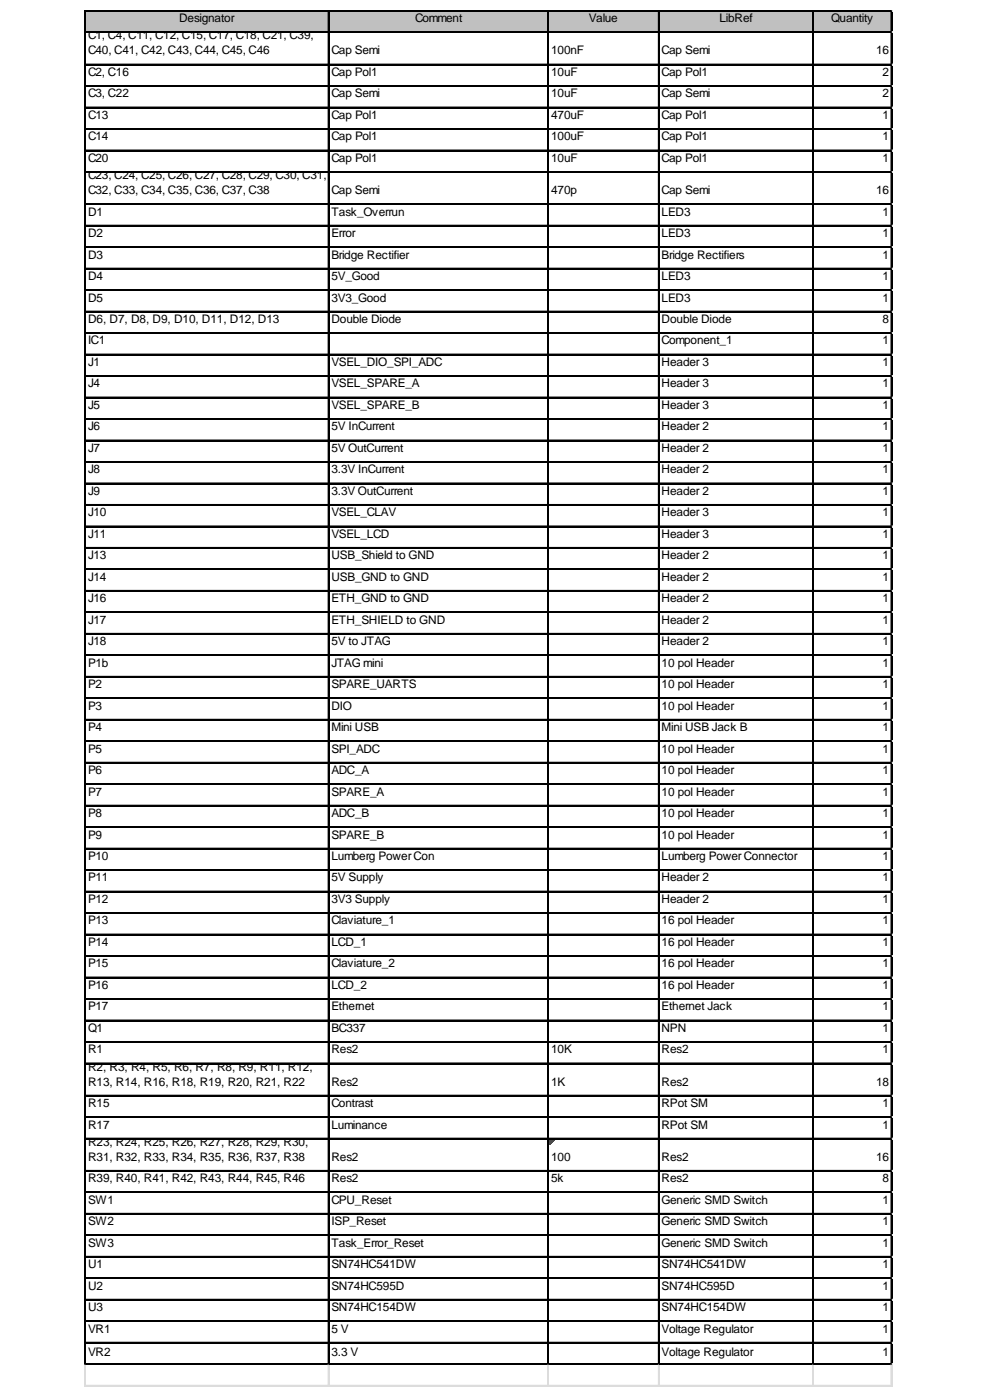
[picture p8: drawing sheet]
<svg xmlns="http://www.w3.org/2000/svg" width="201mm" height="287mm" viewBox="0 0 201 287" stroke-linecap="round" stroke-linejoin="round" font-family="sans-serif">
<defs><g id="words">
<g font-size="2.4">
<text x="36.7" y="4.6">Designator</text>
<text x="85.1" y="4.6">Comment</text>
<text x="120.7" y="4.6">Value</text>
<text x="147.5" y="4.6">LibRef</text>
<text x="170.3" y="4.6">Quantity</text>
<text x="18" y="8.1">C1, C4, C11, C12, C15, C17, C18, C21, C39,</text>
<text x="18" y="11.2">C40, C41, C42, C43, C44, C45, C46</text>
<text x="67.9" y="11.2">Cap Semi</text>
<text x="113" y="11.2">100nF</text>
<text x="135.6" y="11.2">Cap Semi</text>
<text x="179.6" y="11.2">16</text>
<text x="18" y="15.6">C2, C16</text>
<text x="67.9" y="15.6">Cap Pol1</text>
<text x="113" y="15.6">10uF</text>
<text x="135.6" y="15.6">Cap Pol1</text>
<text x="180.9" y="15.6">2</text>
<text x="18" y="20">C3, C22</text>
<text x="67.9" y="20">Cap Semi</text>
<text x="113" y="20">10uF</text>
<text x="135.6" y="20">Cap Semi</text>
<text x="180.9" y="20">2</text>
<text x="18" y="24.4">C13</text>
<text x="18" y="28.8">C14</text>
<text x="67.9" y="24.4">Cap Pol1</text>
<text x="67.9" y="28.8">Cap Pol1</text>
<text x="113" y="24.4">470uF</text>
<text x="113" y="28.8">100uF</text>
<text x="135.6" y="24.4">Cap Pol1</text>
<text x="135.6" y="28.8">Cap Pol1</text>
<text x="180.9" y="24.4">1</text>
<text x="180.9" y="28.8">1</text>
<text x="18" y="33.2">C20</text>
<text x="67.9" y="33.2">Cap Pol1</text>
<text x="113" y="33.2">10uF</text>
<text x="135.6" y="33.2">Cap Pol1</text>
<text x="180.9" y="33.2">1</text>
<text x="18" y="36.7">C23, C24, C25, C26, C27, C28, C29, C30, C31,</text>
<text x="18" y="39.8">C32, C33, C34, C35, C36, C37, C38</text>
<text x="67.9" y="39.8">Cap Semi</text>
<text x="113" y="39.8">470p</text>
<text x="135.6" y="39.8">Cap Semi</text>
<text x="179.6" y="39.8">16</text>
<text x="18" y="44.2">D1</text>
<text x="67.9" y="44.2">Task_Overrun</text>
<text x="135.6" y="44.2">LED3</text>
<text x="180.9" y="44.2">1</text>
<text x="18" y="48.6">D2</text>
<text x="18" y="53">D3</text>
<text x="67.9" y="48.6">Error</text>
<text x="67.9" y="53">Bridge Rectifier</text>
<text x="135.6" y="48.6">LED3</text>
<text x="135.6" y="53">Bridge Rectifiers</text>
<text x="180.9" y="48.6">1</text>
<text x="180.9" y="53">1</text>
<text x="18" y="57.4">D4</text>
<text x="67.9" y="57.4">5V_Good</text>
<text x="135.6" y="57.4">LED3</text>
<text x="180.9" y="57.4">1</text>
<text x="18" y="61.8">D5</text>
<text x="67.9" y="61.8">3V3_Good</text>
<text x="135.6" y="61.8">LED3</text>
<text x="180.9" y="61.8">1</text>
<text x="18" y="66.3">D6, D7, D8, D9, D10, D11, D12, D13</text>
<text x="18" y="70.7">IC1</text>
<text x="67.9" y="66.3">Double Diode</text>
<text x="135.6" y="66.3">Double Diode</text>
<text x="135.6" y="70.7">Component_1</text>
<text x="180.9" y="66.3">8</text>
<text x="180.9" y="70.7">1</text>
<text x="18" y="75.1">J1</text>
<text x="67.9" y="75.1">VSEL_DIO_SPI_ADC</text>
<text x="135.6" y="75.1">Header 3</text>
<text x="180.9" y="75.1">1</text>
<text x="18" y="79.5">J4</text>
<text x="18" y="83.9">J5</text>
<text x="67.9" y="79.5">VSEL_SPARE_A</text>
<text x="67.9" y="83.9">VSEL_SPARE_B</text>
<text x="135.6" y="79.5">Header 3</text>
<text x="135.6" y="83.9">Header 3</text>
<text x="180.9" y="79.5">1</text>
<text x="180.9" y="83.9">1</text>
<text x="18" y="88.3">J6</text>
<text x="67.9" y="88.3">5V InCurrent</text>
<text x="135.6" y="88.3">Header 2</text>
<text x="180.9" y="88.3">1</text>
<text x="18" y="92.7">J7</text>
<text x="67.9" y="92.7">5V OutCurrent</text>
<text x="135.6" y="92.7">Header 2</text>
<text x="180.9" y="92.7">1</text>
<text x="18" y="97.1">J8</text>
<text x="18" y="101.5">J9</text>
<text x="67.9" y="97.1">3.3V InCurrent</text>
<text x="67.9" y="101.5">3.3V OutCurrent</text>
<text x="135.6" y="97.1">Header 2</text>
<text x="135.6" y="101.5">Header 2</text>
<text x="180.9" y="97.1">1</text>
<text x="180.9" y="101.5">1</text>
<text x="18" y="105.9">J10</text>
<text x="67.9" y="105.9">VSEL_CLAV</text>
<text x="135.6" y="105.9">Header 3</text>
<text x="180.9" y="105.9">1</text>
<text x="18" y="110.3">J11</text>
<text x="67.9" y="110.3">VSEL_LCD</text>
<text x="135.6" y="110.3">Header 3</text>
<text x="180.9" y="110.3">1</text>
<text x="18" y="114.7">J13</text>
<text x="18" y="119.1">J14</text>
<text x="67.9" y="114.7">USB_Shield to GND</text>
<text x="67.9" y="119.1">USB_GND to GND</text>
<text x="135.6" y="114.7">Header 2</text>
<text x="135.6" y="119.1">Header 2</text>
<text x="180.9" y="114.7">1</text>
<text x="180.9" y="119.1">1</text>
<text x="18" y="123.5">J16</text>
<text x="67.9" y="123.5">ETH_GND to GND</text>
<text x="135.6" y="123.5">Header 2</text>
<text x="180.9" y="123.5">1</text>
<text x="18" y="127.9">J17</text>
<text x="67.9" y="127.9">ETH_SHIELD to GND</text>
<text x="135.6" y="127.9">Header 2</text>
<text x="180.9" y="127.9">1</text>
<text x="18" y="132.3">J18</text>
<text x="18" y="136.7">P1b</text>
<text x="67.9" y="132.3">5V to JTAG</text>
<text x="67.9" y="136.7">JTAG mini</text>
<text x="135.6" y="132.3">Header 2</text>
<text x="135.6" y="136.7">10 pol Header</text>
<text x="180.9" y="132.3">1</text>
<text x="180.9" y="136.7">1</text>
<text x="18" y="141.2">P2</text>
<text x="67.9" y="141.2">SPARE_UARTS</text>
<text x="135.6" y="141.2">10 pol Header</text>
<text x="180.9" y="141.2">1</text>
<text x="18" y="145.6">P3</text>
<text x="18" y="150">P4</text>
<text x="67.9" y="145.6">DIO</text>
<text x="67.9" y="150">Mini USB</text>
<text x="135.6" y="145.6">10 pol Header</text>
<text x="135.6" y="150">Mini USB Jack B</text>
<text x="180.9" y="145.6">1</text>
<text x="180.9" y="150">1</text>
<text x="18" y="154.4">P5</text>
<text x="67.9" y="154.4">SPI_ADC</text>
<text x="135.6" y="154.4">10 pol Header</text>
<text x="180.9" y="154.4">1</text>
<text x="18" y="158.8">P6</text>
<text x="67.9" y="158.8">ADC_A</text>
<text x="135.6" y="158.8">10 pol Header</text>
<text x="180.9" y="158.8">1</text>
<text x="18" y="163.2">P7</text>
<text x="18" y="167.6">P8</text>
<text x="67.9" y="163.2">SPARE_A</text>
<text x="67.9" y="167.6">ADC_B</text>
<text x="135.6" y="163.2">10 pol Header</text>
<text x="135.6" y="167.6">10 pol Header</text>
<text x="180.9" y="163.2">1</text>
<text x="180.9" y="167.6">1</text>
<text x="18" y="172">P9</text>
<text x="67.9" y="172">SPARE_B</text>
<text x="135.6" y="172">10 pol Header</text>
<text x="180.9" y="172">1</text>
<text x="18" y="176.4">P10</text>
<text x="67.9" y="176.4">Lumberg Power Con</text>
<text x="135.6" y="176.4">Lumberg Power Connector</text>
<text x="180.9" y="176.4">1</text>
<text x="18" y="180.8">P11</text>
<text x="18" y="185.2">P12</text>
<text x="67.9" y="180.8">5V Supply</text>
<text x="67.9" y="185.2">3V3 Supply</text>
<text x="135.6" y="180.8">Header 2</text>
<text x="135.6" y="185.2">Header 2</text>
<text x="180.9" y="180.8">1</text>
<text x="180.9" y="185.2">1</text>
<text x="18" y="189.6">P13</text>
<text x="67.9" y="189.6">Claviature_1</text>
<text x="135.6" y="189.6">16 pol Header</text>
<text x="180.9" y="189.6">1</text>
<text x="18" y="194">P14</text>
<text x="67.9" y="194">LCD_1</text>
<text x="135.6" y="194">16 pol Header</text>
<text x="180.9" y="194">1</text>
<text x="18" y="198.4">P15</text>
<text x="18" y="202.8">P16</text>
<text x="67.9" y="198.4">Claviature_2</text>
<text x="67.9" y="202.8">LCD_2</text>
<text x="135.6" y="198.4">16 pol Header</text>
<text x="135.6" y="202.8">16 pol Header</text>
<text x="180.9" y="198.4">1</text>
<text x="180.9" y="202.8">1</text>
<text x="18" y="207.2">P17</text>
<text x="67.9" y="207.2">Ethernet</text>
<text x="135.6" y="207.2">Ethernet Jack</text>
<text x="180.9" y="207.2">1</text>
<text x="18" y="211.7">Q1</text>
<text x="67.9" y="211.7">BC337</text>
<text x="135.6" y="211.7">NPN</text>
<text x="180.9" y="211.7">1</text>
<text x="18" y="216.1">R1</text>
<text x="18" y="219.6">R2, R3, R4, R5, R6, R7, R8, R9, R11, R12,</text>
<text x="67.9" y="216.1">Res2</text>
<text x="113" y="216.1">10K</text>
<text x="135.6" y="216.1">Res2</text>
<text x="180.9" y="216.1">1</text>
<text x="18" y="222.7">R13, R14, R16, R18, R19, R20, R21, R22</text>
<text x="18" y="227.1">R15</text>
<text x="67.9" y="222.7">Res2</text>
<text x="67.9" y="227.1">Contrast</text>
<text x="113" y="222.7">1K</text>
<text x="135.6" y="222.7">Res2</text>
<text x="135.6" y="227.1">RPot SM</text>
<text x="179.6" y="222.7">18</text>
<text x="180.9" y="227.1">1</text>
<text x="18" y="231.5">R17</text>
<text x="67.9" y="231.5">Luminance</text>
<text x="135.6" y="231.5">RPot SM</text>
<text x="180.9" y="231.5">1</text>
<text x="18" y="235">R23, R24, R25, R26, R27, R28, R29, R30,</text>
<text x="18" y="238.1">R31, R32, R33, R34, R35, R36, R37, R38</text>
<text x="67.9" y="238.1">Res2</text>
<text x="113" y="238.1">100</text>
<text x="135.6" y="238.1">Res2</text>
<text x="179.6" y="238.1">16</text>
<text x="18" y="242.5">R39, R40, R41, R42, R43, R44, R45, R46</text>
<text x="67.9" y="242.5">Res2</text>
<text x="113" y="242.5">5k</text>
<text x="135.6" y="242.5">Res2</text>
<text x="180.9" y="242.5">8</text>
<text x="18" y="246.9">SW1</text>
<text x="18" y="251.3">SW2</text>
<text x="67.9" y="246.9">CPU_Reset</text>
<text x="67.9" y="251.3">ISP_Reset</text>
<text x="135.6" y="246.9">Generic SMD Switch</text>
<text x="135.6" y="251.3">Generic SMD Switch</text>
<text x="180.9" y="246.9">1</text>
<text x="180.9" y="251.3">1</text>
<text x="18" y="255.7">SW3</text>
<text x="67.9" y="255.7">Task_Error_Reset</text>
<text x="135.6" y="255.7">Generic SMD Switch</text>
<text x="180.9" y="255.7">1</text>
<text x="18" y="260.1">U1</text>
<text x="67.9" y="260.1">SN74HC541DW</text>
<text x="135.6" y="260.1">SN74HC541DW</text>
<text x="180.9" y="260.1">1</text>
<text x="18" y="264.5">U2</text>
<text x="18" y="268.9">U3</text>
<text x="67.9" y="264.5">SN74HC595D</text>
<text x="67.9" y="268.9">SN74HC154DW</text>
<text x="135.6" y="264.5">SN74HC595D</text>
<text x="135.6" y="268.9">SN74HC154DW</text>
<text x="180.9" y="264.5">1</text>
<text x="180.9" y="268.9">1</text>
<text x="18" y="273.3">VR1</text>
<text x="67.9" y="273.3">5 V</text>
<text x="135.6" y="273.3">Voltage Regulator</text>
<text x="180.9" y="273.3">1</text>
<text x="18" y="278.2">VR2</text>
<text x="67.9" y="278.2">3.3 V</text>
<text x="135.6" y="278.2">Voltage Regulator</text>
<text x="180.9" y="278.2">1</text>
</g>
</g></defs>
<path d="M17.5 2.3h165.4v4.5h-165.4z" fill="#c0c0c0"/>
<path d="M112.5 233.7h1.1" fill="none" stroke="#008000" stroke-width=".22"/>
<path d="M112.5 233.7h1.1v.2h-1.1z" fill="#008000"/>
<path d="M112.5 233.9h.9" fill="none" stroke="#008000" stroke-width=".22"/>
<path d="M112.5 233.9h.9v.2h-.9z" fill="#008000"/>
<path d="M112.5 234.1h.7" fill="none" stroke="#008000" stroke-width=".22"/>
<path d="M112.5 234.1h.7v.2h-.7z" fill="#008000"/>
<path d="M112.5 234.3h.5" fill="none" stroke="#008000" stroke-width=".22"/>
<path d="M112.5 234.3h.5v.3h-.5z" fill="#008000"/>
<path d="M112.5 234.6h.3" fill="none" stroke="#008000" stroke-width=".22"/>
<path d="M112.5 234.6h.3v.2h-.3z" fill="#008000"/>
<g fill="none" stroke="#000" stroke-width=".22">
<path d="M17.4 2.1v277.8M17.5 2.1v277.8M17.6 2.1h165.3M17.6 2.2h165.3M17.6 6.5h165.3M17.6 6.7h165.3M17.6 13.2h165.3M17.6 13.3h165.3M17.6 17.6h165.3M17.6 17.7h165.3M67.3 2.4v277.5M67.4 2.4v277.5"/>
<path d="M112.3 2.4v277.5M112.4 2.4v277.5M135 2.4v277.5M135.1 2.4v277.5M166.6 2.4v277.5M166.7 2.4v277.5M182.6 2.4v277.5M182.8 2.4v277.5M17.6 22h165.3M17.6 22.1h165.3M17.6 26.4h165.3M17.6 26.5h165.3"/>
<path d="M17.6 30.8h165.3M17.6 30.9h165.3M17.6 35.2h165.3M17.6 35.3h165.3M17.6 41.8h165.3M17.6 41.9h165.3M17.6 46.2h165.3M17.6 46.3h165.3M17.6 50.6h165.3M17.6 50.7h165.3M17.6 55h165.3M17.6 55.1h165.3"/>
<path d="M17.6 59.4h165.3M17.6 59.5h165.3M17.6 63.8h165.3M17.6 63.9h165.3M17.6 68.2h165.3M17.6 68.3h165.3M17.6 72.6h165.3M17.6 72.7h165.3M17.6 77h165.3M17.6 77.2h165.3M17.6 81.4h165.3M17.6 81.6h165.3"/>
<path d="M17.6 85.9h165.3M17.6 86h165.3M17.6 90.3h165.3M17.6 90.4h165.3M17.6 94.7h165.3M17.6 94.8h165.3M17.6 99.1h165.3M17.6 99.2h165.3M17.6 103.5h165.3M17.6 103.6h165.3M17.6 107.9h165.3M17.6 108h165.3"/>
<path d="M17.6 112.3h165.3M17.6 112.4h165.3M17.6 116.7h165.3M17.6 116.8h165.3M17.6 121.1h165.3M17.6 121.2h165.3M17.6 125.5h165.3M17.6 125.6h165.3M17.6 129.9h165.3M17.6 130h165.3M17.6 134.3h165.3M17.6 134.4h165.3"/>
<path d="M17.6 138.7h165.3M17.6 138.8h165.3M17.6 143.1h165.3M17.6 143.2h165.3M17.6 147.5h165.3M17.6 147.7h165.3M17.6 151.9h165.3M17.6 152.1h165.3M17.6 156.4h165.3M17.6 156.5h165.3M17.6 160.8h165.3M17.6 160.9h165.3"/>
<path d="M17.6 165.2h165.3M17.6 165.3h165.3M17.6 169.6h165.3M17.6 169.7h165.3M17.6 174h165.3M17.6 174.1h165.3M17.6 178.4h165.3M17.6 178.5h165.3M17.6 182.8h165.3M17.6 182.9h165.3M17.6 187.2h165.3M17.6 187.3h165.3"/>
<path d="M17.6 191.6h165.3M17.6 191.7h165.3M17.6 196h165.3M17.6 196.1h165.3M17.6 200.4h165.3M17.6 200.5h165.3M17.6 204.8h165.3M17.6 204.9h165.3M17.6 209.2h165.3M17.6 209.3h165.3M17.6 213.6h165.3M17.6 213.7h165.3"/>
<path d="M17.6 218h165.3M17.6 218.1h165.3M17.6 224.6h165.3M17.6 224.8h165.3M17.6 229.1h165.3M17.6 229.2h165.3M17.6 233.5h165.3M17.6 233.6h165.3M17.6 240.1h165.3M17.6 240.2h165.3M17.6 244.5h165.3M17.6 244.6h165.3"/>
<path d="M17.6 248.9h165.3M17.6 249h165.3M17.6 253.3h165.3M17.6 253.4h165.3M17.6 257.7h165.3M17.6 257.8h165.3M17.6 262.1h165.3M17.6 262.2h165.3M17.6 266.5h165.3M17.6 266.6h165.3M17.6 270.9h165.3M17.6 271h165.3"/>
<path d="M17.6 275.3h165.3M17.6 275.4h165.3M17.6 279.7h165.3M17.6 279.8h165.3"/>
</g>
<g fill="none" stroke="#dadcdd" stroke-width=".22">
<path d="M182.9 2.1h.1M17.4 279.9v4.5M17.5 279.9v4.5M67.3 279.9v4.5M67.4 279.9v4.5M112.3 279.9v4.5M112.4 279.9v4.5M135 279.9v4.5M135.1 279.9v4.5M166.6 279.9v4.5M166.7 279.9v4.5M182.6 279.9v4.5"/>
<path d="M182.8 279.9v4.5"/>
</g>
<path d="M182.9 2.1v.3z" fill="#dadcdd"/>
<path d="M182.9 6.5h.1" fill="none" stroke="#dadcdd" stroke-width=".22"/>
<path d="M182.9 6.5v.3z" fill="#dadcdd"/>
<path d="M182.9 13.2h.1" fill="none" stroke="#dadcdd" stroke-width=".22"/>
<path d="M182.9 13.2v.2z" fill="#dadcdd"/>
<path d="M182.9 17.6h.1" fill="none" stroke="#dadcdd" stroke-width=".22"/>
<path d="M182.9 17.6v.2z" fill="#dadcdd"/>
<path d="M182.9 22h.1" fill="none" stroke="#dadcdd" stroke-width=".22"/>
<path d="M182.9 22v.2z" fill="#dadcdd"/>
<path d="M182.9 26.4h.1" fill="none" stroke="#dadcdd" stroke-width=".22"/>
<path d="M182.9 26.4v.2z" fill="#dadcdd"/>
<path d="M182.9 30.8h.1" fill="none" stroke="#dadcdd" stroke-width=".22"/>
<path d="M182.9 30.8v.2z" fill="#dadcdd"/>
<path d="M182.9 35.2h.1" fill="none" stroke="#dadcdd" stroke-width=".22"/>
<path d="M182.9 35.2v.2z" fill="#dadcdd"/>
<path d="M182.9 41.8h.1" fill="none" stroke="#dadcdd" stroke-width=".22"/>
<path d="M182.9 41.8v.2z" fill="#dadcdd"/>
<path d="M182.9 46.2h.1" fill="none" stroke="#dadcdd" stroke-width=".22"/>
<path d="M182.9 46.2v.2z" fill="#dadcdd"/>
<path d="M182.9 50.6h.1" fill="none" stroke="#dadcdd" stroke-width=".22"/>
<path d="M182.9 50.6v.2z" fill="#dadcdd"/>
<path d="M182.9 55h.1" fill="none" stroke="#dadcdd" stroke-width=".22"/>
<path d="M182.9 55v.2z" fill="#dadcdd"/>
<path d="M182.9 59.4h.1" fill="none" stroke="#dadcdd" stroke-width=".22"/>
<path d="M182.9 59.4v.2z" fill="#dadcdd"/>
<path d="M182.9 63.8h.1" fill="none" stroke="#dadcdd" stroke-width=".22"/>
<path d="M182.9 63.8v.2z" fill="#dadcdd"/>
<path d="M182.9 68.2h.1" fill="none" stroke="#dadcdd" stroke-width=".22"/>
<path d="M182.9 68.2v.3z" fill="#dadcdd"/>
<path d="M182.9 72.6h.1" fill="none" stroke="#dadcdd" stroke-width=".22"/>
<path d="M182.9 72.6v.3z" fill="#dadcdd"/>
<path d="M182.9 77h.1" fill="none" stroke="#dadcdd" stroke-width=".22"/>
<path d="M182.9 77v.3z" fill="#dadcdd"/>
<path d="M182.9 81.4h.1" fill="none" stroke="#dadcdd" stroke-width=".22"/>
<path d="M182.9 81.4v.3z" fill="#dadcdd"/>
<path d="M182.9 85.9h.1" fill="none" stroke="#dadcdd" stroke-width=".22"/>
<path d="M182.9 85.9v.2z" fill="#dadcdd"/>
<path d="M182.9 90.3h.1" fill="none" stroke="#dadcdd" stroke-width=".22"/>
<path d="M182.9 90.3v.2z" fill="#dadcdd"/>
<path d="M182.9 94.7h.1" fill="none" stroke="#dadcdd" stroke-width=".22"/>
<path d="M182.9 94.7v.2z" fill="#dadcdd"/>
<path d="M182.9 99.1h.1" fill="none" stroke="#dadcdd" stroke-width=".22"/>
<path d="M182.9 99.1v.2z" fill="#dadcdd"/>
<path d="M182.9 103.5h.1" fill="none" stroke="#dadcdd" stroke-width=".22"/>
<path d="M182.9 103.5v.2z" fill="#dadcdd"/>
<path d="M182.9 107.9h.1" fill="none" stroke="#dadcdd" stroke-width=".22"/>
<path d="M182.9 107.9v.2z" fill="#dadcdd"/>
<path d="M182.9 112.3h.1" fill="none" stroke="#dadcdd" stroke-width=".22"/>
<path d="M182.9 112.3v.2z" fill="#dadcdd"/>
<path d="M182.9 116.7h.1" fill="none" stroke="#dadcdd" stroke-width=".22"/>
<path d="M182.9 116.7v.2z" fill="#dadcdd"/>
<path d="M182.9 121.1h.1" fill="none" stroke="#dadcdd" stroke-width=".22"/>
<path d="M182.9 121.1v.2z" fill="#dadcdd"/>
<path d="M182.9 125.5h.1" fill="none" stroke="#dadcdd" stroke-width=".22"/>
<path d="M182.9 125.5v.2z" fill="#dadcdd"/>
<path d="M182.9 129.9h.1" fill="none" stroke="#dadcdd" stroke-width=".22"/>
<path d="M182.9 129.9v.2z" fill="#dadcdd"/>
<path d="M182.9 134.3h.1" fill="none" stroke="#dadcdd" stroke-width=".22"/>
<path d="M182.9 134.3v.2z" fill="#dadcdd"/>
<path d="M182.9 138.7h.1" fill="none" stroke="#dadcdd" stroke-width=".22"/>
<path d="M182.9 138.7v.2z" fill="#dadcdd"/>
<path d="M182.9 143.1h.1" fill="none" stroke="#dadcdd" stroke-width=".22"/>
<path d="M182.9 143.1v.3z" fill="#dadcdd"/>
<path d="M182.9 147.5h.1" fill="none" stroke="#dadcdd" stroke-width=".22"/>
<path d="M182.9 147.5v.3z" fill="#dadcdd"/>
<path d="M182.9 151.9h.1" fill="none" stroke="#dadcdd" stroke-width=".22"/>
<path d="M182.9 151.9v.3z" fill="#dadcdd"/>
<path d="M182.9 156.4h.1" fill="none" stroke="#dadcdd" stroke-width=".22"/>
<path d="M182.9 156.4v.2z" fill="#dadcdd"/>
<path d="M182.9 160.8h.1" fill="none" stroke="#dadcdd" stroke-width=".22"/>
<path d="M182.9 160.8v.2z" fill="#dadcdd"/>
<path d="M182.9 165.2h.1" fill="none" stroke="#dadcdd" stroke-width=".22"/>
<path d="M182.9 165.2v.2z" fill="#dadcdd"/>
<path d="M182.9 169.6h.1" fill="none" stroke="#dadcdd" stroke-width=".22"/>
<path d="M182.9 169.6v.2z" fill="#dadcdd"/>
<path d="M182.9 174h.1" fill="none" stroke="#dadcdd" stroke-width=".22"/>
<path d="M182.9 174v.2z" fill="#dadcdd"/>
<path d="M182.9 178.4h.1" fill="none" stroke="#dadcdd" stroke-width=".22"/>
<path d="M182.9 178.4v.2z" fill="#dadcdd"/>
<path d="M182.9 182.8h.1" fill="none" stroke="#dadcdd" stroke-width=".22"/>
<path d="M182.9 182.8v.2z" fill="#dadcdd"/>
<path d="M182.9 187.2h.1" fill="none" stroke="#dadcdd" stroke-width=".22"/>
<path d="M182.9 187.2v.2z" fill="#dadcdd"/>
<path d="M182.9 191.6h.1" fill="none" stroke="#dadcdd" stroke-width=".22"/>
<path d="M182.9 191.6v.2z" fill="#dadcdd"/>
<path d="M182.9 196h.1" fill="none" stroke="#dadcdd" stroke-width=".22"/>
<path d="M182.9 196v.2z" fill="#dadcdd"/>
<path d="M182.9 200.4h.1" fill="none" stroke="#dadcdd" stroke-width=".22"/>
<path d="M182.9 200.4v.2z" fill="#dadcdd"/>
<path d="M182.9 204.8h.1" fill="none" stroke="#dadcdd" stroke-width=".22"/>
<path d="M182.9 204.8v.2z" fill="#dadcdd"/>
<path d="M182.9 209.2h.1" fill="none" stroke="#dadcdd" stroke-width=".22"/>
<path d="M182.9 209.2v.2z" fill="#dadcdd"/>
<path d="M182.9 213.6h.1" fill="none" stroke="#dadcdd" stroke-width=".22"/>
<path d="M182.9 213.6v.3z" fill="#dadcdd"/>
<path d="M182.9 218h.1" fill="none" stroke="#dadcdd" stroke-width=".22"/>
<path d="M182.9 218v.3z" fill="#dadcdd"/>
<path d="M182.9 224.6h.1" fill="none" stroke="#dadcdd" stroke-width=".22"/>
<path d="M182.9 224.6v.3z" fill="#dadcdd"/>
<path d="M182.9 229.1h.1" fill="none" stroke="#dadcdd" stroke-width=".22"/>
<path d="M182.9 229.1v.2z" fill="#dadcdd"/>
<path d="M182.9 233.5h.1" fill="none" stroke="#dadcdd" stroke-width=".22"/>
<path d="M182.9 233.5v.2z" fill="#dadcdd"/>
<path d="M182.9 240.1h.1" fill="none" stroke="#dadcdd" stroke-width=".22"/>
<path d="M182.9 240.1v.2z" fill="#dadcdd"/>
<path d="M182.9 244.5h.1" fill="none" stroke="#dadcdd" stroke-width=".22"/>
<path d="M182.9 244.5v.2z" fill="#dadcdd"/>
<path d="M182.9 248.9h.1" fill="none" stroke="#dadcdd" stroke-width=".22"/>
<path d="M182.9 248.9v.2z" fill="#dadcdd"/>
<path d="M182.9 253.3h.1" fill="none" stroke="#dadcdd" stroke-width=".22"/>
<path d="M182.9 253.3v.2z" fill="#dadcdd"/>
<path d="M182.9 257.7h.1" fill="none" stroke="#dadcdd" stroke-width=".22"/>
<path d="M182.9 257.7v.2z" fill="#dadcdd"/>
<path d="M182.9 262.1h.1" fill="none" stroke="#dadcdd" stroke-width=".22"/>
<path d="M182.9 262.1v.2z" fill="#dadcdd"/>
<path d="M182.9 266.5h.1" fill="none" stroke="#dadcdd" stroke-width=".22"/>
<path d="M182.9 266.5v.2z" fill="#dadcdd"/>
<path d="M182.9 270.9h.1" fill="none" stroke="#dadcdd" stroke-width=".22"/>
<path d="M182.9 270.9v.2z" fill="#dadcdd"/>
<path d="M182.9 275.3h.1" fill="none" stroke="#dadcdd" stroke-width=".22"/>
<path d="M182.9 275.3v.2z" fill="#dadcdd"/>
<path d="M182.9 279.7h.1" fill="none" stroke="#dadcdd" stroke-width=".22"/>
<path d="M182.9 279.7v.2z" fill="#dadcdd"/>
<path d="M17.4 284.1h165.5M17.4 284.2h165.5" fill="none" stroke="#dadcdd" stroke-width=".22"/>
<use href="#words"/>
</svg>
